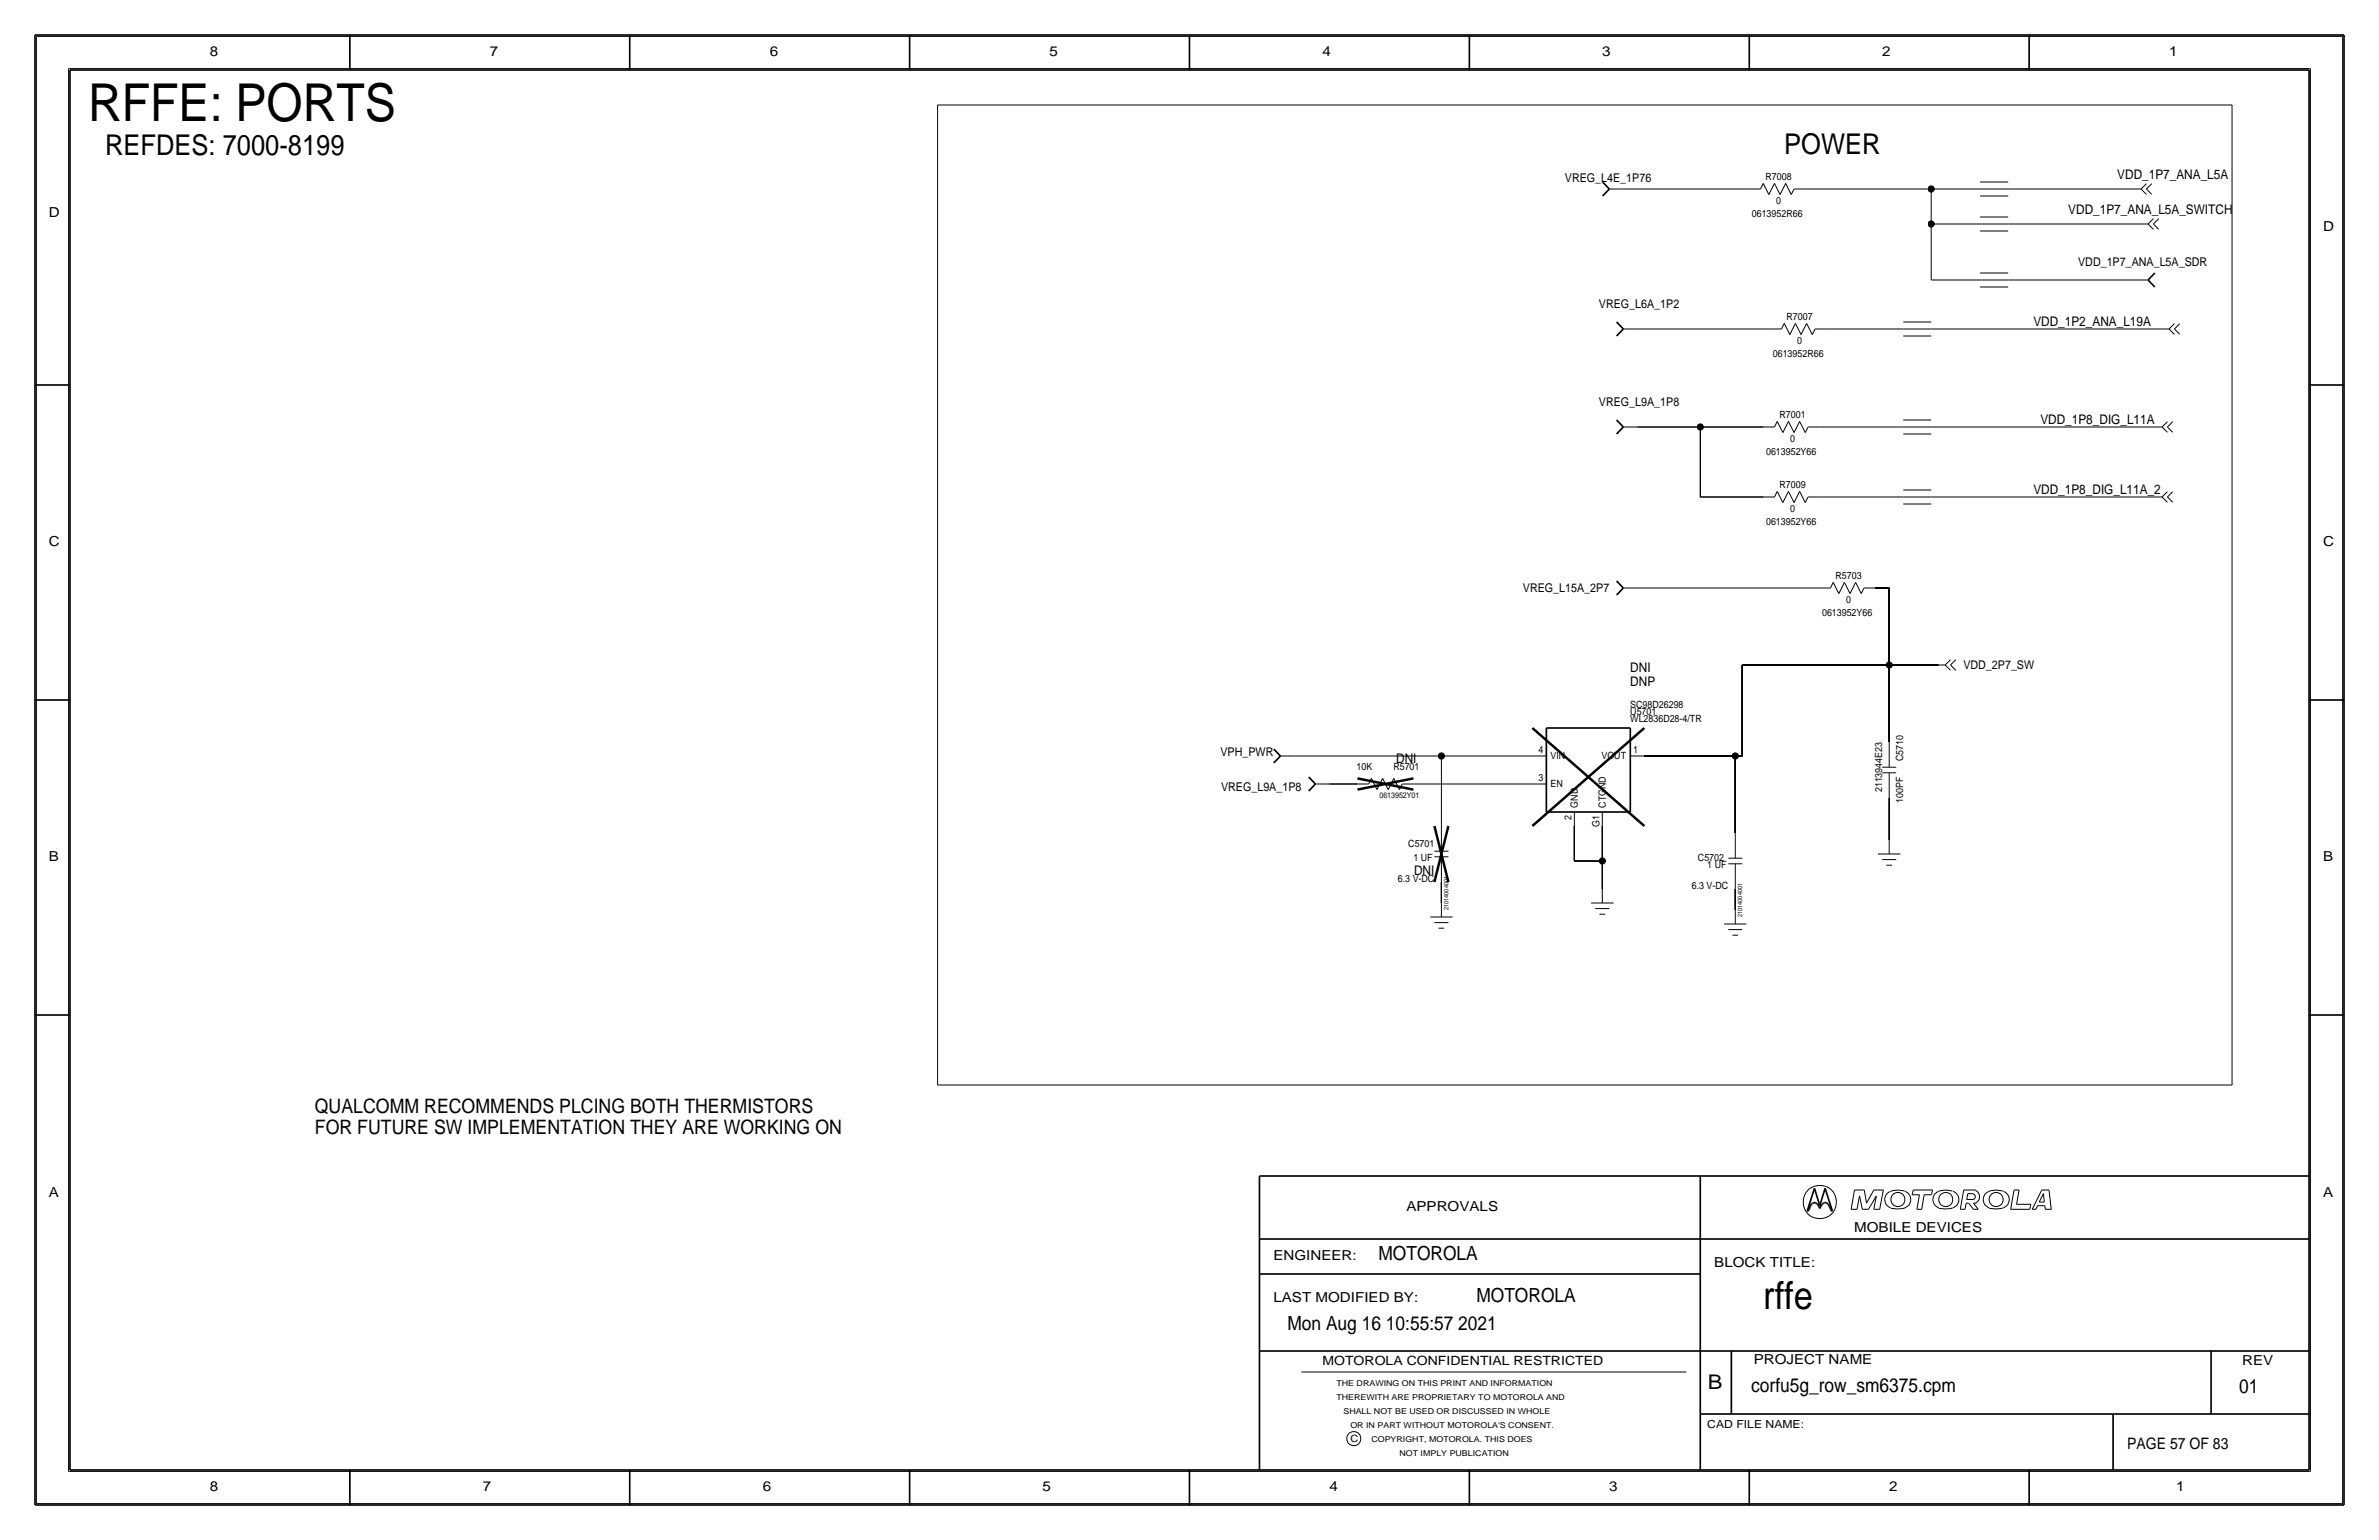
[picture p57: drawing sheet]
<svg xmlns="http://www.w3.org/2000/svg" width="432mm" height="279mm" viewBox="0 0 432 279" stroke-linecap="round" stroke-linejoin="round" font-family="sans-serif">
<defs><g id="words">
<text font-size="9.5" x="16" y="22">RFFE: PORTS</text>
<text font-size="7" x="320" y="237.5">rffe</text>
<g font-size="5.2">
<text x="19.1" y="28">REFDES: 7000-8199</text>
<text x="323.8" y="27.9">POWER</text>
</g>
<text font-size="3.7" x="310" y="252.1">B</text>
<g font-size="3.6">
<text x="57.1" y="201.9">QUALCOMM RECOMMENDS PLCING BOTH THERMISTORS</text>
<text x="57.1" y="205.7">FOR FUTURE SW IMPLEMENTATION THEY ARE WORKING ON</text>
</g>
<g font-size="3.5">
<text x="250.2" y="228.6">MOTOROLA</text>
<text x="268" y="236.2">MOTOROLA</text>
<text x="233.7" y="241.3">Mon Aug 16 10:55:57 2021</text>
<text x="317.9" y="252.6">corfu5g_row_sm6375.cpm</text>
<text x="406.4" y="252.7">01</text>
</g>
<text font-size="2.9" x="386.1" y="262.9">PAGE 57 OF 83</text>
<g font-size="2.5">
<text x="38.1" y="10.2">8</text>
<text x="88.9" y="10.2">7</text>
<text x="139.7" y="10.2">6</text>
<text x="190.5" y="10.2">5</text>
<text x="240" y="10.2">4</text>
<text x="290.8" y="10.2">3</text>
<text x="341.6" y="10.2">2</text>
<text x="393.7" y="10.2">1</text>
<text x="8.9" y="39.4">D</text>
<text x="421.6" y="41.9">D</text>
<text x="8.9" y="99.1">C</text>
<text x="421.6" y="99.1">C</text>
<text x="8.9" y="156.2">B</text>
<text x="421.6" y="156.2">B</text>
<text x="8.9" y="217.2">A</text>
<text x="255.3" y="219.7">APPROVALS</text>
<text x="421.6" y="217.2">A</text>
<text x="336.5" y="223.5">MOBILE DEVICES</text>
<text x="231.1" y="228.6">ENGINEER:</text>
<text x="311.1" y="229.9">BLOCK TITLE:</text>
<text x="231.1" y="236.2">LAST MODIFIED BY:</text>
<text x="318.3" y="247.5">PROJECT NAME</text>
<text x="407" y="247.6">REV</text>
<text x="38.1" y="270.5">8</text>
<text x="87.6" y="270.5">7</text>
<text x="138.4" y="270.5">6</text>
<text x="189.2" y="270.5">5</text>
<text x="241.3" y="270.5">4</text>
<text x="292.1" y="270.5">3</text>
<text x="342.9" y="270.5">2</text>
<text x="395" y="270.5">1</text>
</g>
<g font-size="2.4">
<text x="384.3" y="32.5">VDD_1P7_ANA_L5A</text>
<text x="375.4" y="38.9">VDD_1P7_ANA_L5A_SWITCH</text>
<text x="369.1" y="59.2">VDD_1P2_ANA_L19A</text>
<text x="370.3" y="77">VDD_1P8_DIG_L11A</text>
<text x="369.1" y="89.7">VDD_1P8_DIG_L11A_2</text>
<text x="295.9" y="121.9">DNI</text>
<text x="295.9" y="124.5">DNP</text>
<text x="253.4" y="138.4">DNI</text>
<text x="256.7" y="158.7">DNI</text>
</g>
<text font-size="2.3" x="240" y="247.6">MOTOROLA CONFIDENTIAL RESTRICTED</text>
<g font-size="2.2">
<text x="284" y="33">VREG_L4E_1P76</text>
<text x="377.2" y="48.3">VDD_1P7_ANA_L5A_SDR</text>
<text x="290.2" y="55.9">VREG_L6A_1P2</text>
<text x="290.2" y="73.7">VREG_L9A_1P8</text>
<text x="276.4" y="107.4">VREG_L15A_2P7</text>
<text x="356.4" y="121.4">VDD_2P7_SW</text>
<text x="221.5" y="137.2">VPH_PWR</text>
<text x="221.6" y="143.5">VREG_L9A_1P8</text>
</g>
<text font-size="2" x="309.9" y="259.1">CAD FILE NAME:</text>
<g font-size="1.8">
<text x="320.5" y="32.7">R7008</text>
<text x="318" y="39.4">0613952R66</text>
<text x="322.4" y="36.9">0</text>
<text x="324.3" y="58.1">R7007</text>
<text x="321.8" y="64.8">0613952R66</text>
<text x="326.2" y="62.3">0</text>
<text x="323" y="75.8">R7001</text>
<text x="320.6" y="82.5">0613952Y66</text>
<text x="324.9" y="80.1">0</text>
<text x="323" y="88.5">R7009</text>
<text x="320.6" y="95.3">0613952Y66</text>
<text x="324.9" y="92.8">0</text>
<text x="333.2" y="105.1">R5703</text>
<text x="330.7" y="111.8">0613952Y66</text>
<text x="335.1" y="109.3">0</text>
<text x="295.9" y="128.5">SC98D26298</text>
<text x="295.9" y="131.1">WL2836D28-4/TR</text>
<text x="295.9" y="129.8">U5701</text>
<text x="279.3" y="136.7">4</text>
<text x="281.4" y="137.8">VIN</text>
<text x="290.7" y="137.8">VOUT</text>
<text x="296.4" y="136.7">1</text>
<text x="246.2" y="139.7">10K</text>
<text x="252.9" y="139.7">R5701</text>
<text x="279.3" y="141.7">3</text>
<text x="281.4" y="142.8">EN</text>
<text x="341.6" y="143.7" transform="rotate(-90 341.6 143.7)">2113944E23</text>
<text x="345.4" y="138.1" transform="rotate(-90 345.4 138.1)">C5710</text>
<text x="285.2" y="148.7" transform="rotate(-90 285.2 148.7)">2</text>
<text x="286.4" y="146.6" transform="rotate(-90 286.4 146.6)">GND</text>
<text x="290.3" y="150" transform="rotate(-90 290.3 150)">G1</text>
<text x="291.4" y="146.6" transform="rotate(-90 291.4 146.6)">CTGND</text>
<text x="345.4" y="145.7" transform="rotate(-90 345.4 145.7)">100PF</text>
<text x="255.6" y="153.7">C5701</text>
<text x="253.7" y="160">6.3 V-DC</text>
<text x="256.5" y="156.2">1 UF</text>
<text x="307.1" y="161.3">6.3 V-DC</text>
<text x="308.2" y="156.2">C5702</text>
<text x="309.9" y="157.5">1 UF</text>
<text x="245.1" y="261.6">C</text>
</g>
<g font-size="1.5">
<text x="242.6" y="251.5">THE DRAWING ON THIS PRINT AND INFORMATION</text>
<text x="242.6" y="254">THEREWITH ARE PROPRIETARY TO MOTOROLA AND</text>
<text x="243.8" y="256.5">SHALL NOT BE USED OR DISCUSSED IN WHOLE</text>
<text x="245.1" y="259.1">OR IN PART WITHOUT MOTOROLA'S CONSENT.</text>
<text x="248.9" y="261.6">COPYRIGHT, MOTOROLA. THIS DOES</text>
<text x="254" y="264.2">NOT IMPLY PUBLICATION</text>
</g>
<text font-size="1.4" x="250.4" y="144.8">0613952Y01</text>
<g font-size="1.1">
<text x="262.9" y="165.1" transform="rotate(-90 262.9 165.1)">21014004001</text>
<text x="316.2" y="166.4" transform="rotate(-90 316.2 166.4)">21014004001</text>
</g>
</g></defs>
<!-- layer: Nets -->
<g fill="none" stroke="#000" stroke-width=".18">
<path d="M170.2 19.1v177.7zM170.2 19.1h234.9zM405.1 19.1v177.7zM294.6 34.3h22.9zM327.7 34.3h22.8zM350.5 34.3h8.9zM350.5 34.3v6.3zM364.5 34.3h22.8zM297.2 59.7h24.1zM331.5 59.7h13.9zM350.5 59.7h41.9zM350.5 40.6v10.2z"/>
<path d="M350.5 50.8h8.9zM350.5 40.6h8.9zM364.5 50.8h22.8zM364.5 40.6h24.1zM297.2 77.5h11.4zM308.6 77.5h11.4zM308.6 77.5v12.7zM330.2 77.5h15.2zM350.5 77.5h40.7zM308.6 90.2h11.4zM330.2 90.2h15.2zM350.5 90.2h40.7z"/>
<path d="M297.2 106.7h33zM340.4 106.7h2.5zM342.9 106.7v13.9zM234.9 137.2h26.7zM261.6 137.2v12.7zM261.6 137.2h16.5zM298.4 137.2h16.6zM315 137.2v13.9zM315 137.2h1.2zM316.2 120.7h26.7zM316.2 120.7v16.5zM342.9 120.7v13.9z"/>
<path d="M342.9 120.7h8.9zM241.3 142.2h5.1zM256.5 142.2h21.6zM285.8 149.9v6.3zM285.8 156.2h5zM290.8 156.2v5.1zM290.8 149.9v6.3zM342.9 144.8v7.6zM261.6 160v3.8zM315 161.3v3.8zM170.2 196.8h234.9z"/>
</g>
<g fill="#000" stroke="#000" stroke-width=".18">
<circle cx="350.5" cy="34.3" r=".56"/>
<circle cx="350.5" cy="40.6" r=".56"/>
<circle cx="308.6" cy="77.5" r=".56"/>
<circle cx="261.6" cy="137.2" r=".56"/>
<circle cx="315" cy="137.2" r=".56"/>
<circle cx="342.9" cy="120.6" r=".56"/>
<circle cx="290.8" cy="156.2" r=".56"/>
</g>
<!-- layer: Components -->
<g fill="none" stroke="#000" stroke-width=".18">
<path d="M292.1 34.3h2.5zM317.5 34.3h2zM320 33.3l-.5 1zM320 33.3l1.1 2zM322.1 33.3l-1 2zM322.1 33.3l1 2zM324.1 33.3l1 2zM324.1 33.3l-1 2zM325.6 34.3l-.5 1zM325.6 34.3h2.1zM359.4 39.4h5.1zM359.4 34.3h5.1z"/>
<path d="M359.4 33h5.1zM359.4 35.6h5.1zM387.3 34.3h1.3zM388.6 34.3l1 1zM389.6 34.3l.9-1zM389.6 34.3l1 1zM389.6 33.3l-1 1zM390.9 39.7l-1 .9zM391.8 39.7l-.9 .9zM294.6 59.7h2.6zM321.3 59.7h2zM323.8 58.7l-.5 1z"/>
<path d="M323.9 58.7l1 2zM325.9 58.7l-1 2zM325.9 58.7l1 2zM327.9 58.7l-1 2zM327.9 58.7l1 2zM329.4 59.7l-.5 1zM329.4 59.7h2.1zM345.4 59.7h5.1zM345.4 58.4h5.1zM359.4 50.8h5.1zM359.4 49.5h5.1zM359.4 52.1h5.1z"/>
<path d="M359.4 40.6h5.1zM359.4 41.9h5.1zM387.3 50.8h2.6zM388.6 40.6h1.3zM389.9 40.6l1 1zM390.9 40.6l.9 1zM392.4 59.7h1.3zM393.7 59.7l1 1zM394.7 59.7l.9 1zM394.7 58.7l-1 1zM395.6 58.7l-.9 1zM294.6 77.5h2.6z"/>
<path d="M320 77.5h2.1zM322.6 76.5l-.5 1zM322.6 76.5l1 2zM324.6 76.5l-1 2zM324.6 76.5l1 2zM326.6 76.5l-1 2zM326.6 76.5l1.1 2zM328.2 77.5l-.5 1zM328.2 77.5h2zM345.4 61h5.1zM345.4 77.5h5.1zM345.4 76.2h5.1z"/>
<path d="M345.4 78.7h5.1zM391.2 77.5h1.2zM392.4 77.5l1 .9zM393.4 77.5l1-1zM393.4 77.5l1 .9zM393.4 76.5l-1 1zM320 90.2h2.1zM322.6 89.2l-.5 1zM322.6 89.2l1 2zM324.6 89.2l-1 2zM324.6 89.2l1 2zM326.6 89.2l-1 2z"/>
<path d="M326.6 89.2l1.1 2zM328.2 90.2l-.5 1zM328.2 90.2h2zM345.4 90.2h5.1zM345.4 88.9h5.1zM345.4 91.4h5.1zM391.2 90.2h1.2zM392.4 90.2l1 .9zM392.4 90.2l1-1zM393.4 90.2l1 .9zM394.4 89.2l-1 1zM294.6 106.7h2.6z"/>
<path d="M330.2 106.7h2zM332.7 105.7l-.5 1zM332.7 105.7l1.1 2zM334.8 105.7l-1 2zM334.8 105.7l1 2zM336.8 105.7l1 2zM336.8 105.7l-1 2zM338.3 106.7l-.5 1zM338.3 106.7h2.1zM354 119.7l-.9 1zM232.4 137.2h2.5zM278.1 137.2h2.6z"/>
<path d="M295.9 137.2h2.5zM341.6 139.2h2.6zM342.9 134.6v4.6zM351.8 120.7h1.3zM353.1 120.7l.9 .9zM354 120.7l1-1zM354 120.7l1 .9zM238.8 142.2h2.5zM246.4 142.2h2zM248.9 141.2l-.5 1zM248.9 141.2l1 2.1zM251 141.2l-1.1 2.1z"/>
<path d="M251 141.2l1 2.1zM253 141.2l-1 2.1zM253 141.2l1 2.1zM254.5 142.2l-.5 1.1zM254.5 142.2h2zM260.3 154.4h2.6zM260.4 155.4h2.5zM261.6 155.4v4.6zM261.6 149.9v4.5zM278.1 142.2h2.6zM285.8 147.3v2.6zM290.8 147.3v2.6z"/>
<path d="M313.7 155.7h2.5zM313.7 156.7h2.5zM315 156.7v4.6zM315 151.1v4.6zM340.9 154.9h4zM341.6 156h2.6zM341.6 140.2h2.6zM342.4 157h1zM342.9 152.4v2.5zM342.9 140.2v4.6zM259.6 166.4h4.1zM260.4 167.4h2.5z"/>
<path d="M261.1 168.4h1zM261.6 163.8v2.6zM288.8 163.8h4.1zM289.6 164.8h2.5zM290.3 165.9h1zM290.8 161.3v2.5zM312.9 167.6h4.1zM313.7 168.7h2.5zM314.5 169.7h1zM315 165.1v2.5z"/>
</g>
<g fill="none" stroke="#000" stroke-width=".3">
<path d="M290.9 33l1.2 1.3zM292.1 34.3l-1.2 1.3zM293.4 58.4l1.2 1.3zM294.6 59.7l-1.2 1.3zM389.9 50.8l1.2 1.3zM391.1 49.5l-1.2 1.3zM293.4 76.2l1.2 1.3zM294.6 77.5l-1.2 1.2zM293.4 105.4l1.2 1.3zM294.6 106.7l-1.2 1.2zM231.2 135.9l1.2 1.3zM232.4 137.2l-1.2 1.2z"/>
<path d="M280.7 132.1v15.2zM280.7 132.1h15.2zM295.9 132.1v15.2zM237.5 141l1.3 1.2zM238.8 142.2l-1.3 1.3zM280.7 147.3h15.2z"/>
</g>
<path d="M278.1 132.1l20.4 17.8zM246.4 143.3l10.1-2.1zM246.4 141.2l10.1 2.1zM260.3 149.9l2.6 10.1zM262.9 149.9l-2.6 10.1zM278.1 149.9l20.4-17.8z" fill="none" stroke="#000" stroke-width=".45"/>
<!-- layer: Page Border and Title Block -->
<g fill="none" stroke="#000" stroke-width=".3">
<path d="M6.3 6.4v266.7zM6.4 6.4h419zM12.7 12.7h406.4zM12.7 12.7v254zM63.5 6.4v6.3zM114.3 6.4v6.3zM165.1 6.4v6.3zM215.9 6.3v6.4zM266.7 6.4v6.3zM317.5 6.4v6.3zM368.3 6.4v6.3zM419.1 12.7v254z"/>
<path d="M425.4 6.4v266.7zM6.3 69.8h6.4zM419.1 69.8h6.3zM6.3 127h6.4zM419.1 127h6.3zM6.3 184.1h6.4zM419.1 184.1h6.3zM228.6 213.4v53.3zM228.6 213.4h190.5zM308.6 213.4v53.3zM328 219.7h.2zM328.4 219.4l-.2 .3z"/>
<path d="M328.6 218.8l-.2 .6zM328.8 218.5l-.2 .3zM329 218.3l.2-.1zM329 218.3l-.2 .2zM329.2 218.2h.2zM329.3 215.6l-1.3 4.1zM329.3 215.6l1 3.1zM329.4 218.2l.2 .1zM329.6 218.3l.3 .2zM329.9 218.5l.2 .3zM330.1 218.8l.2 .5zM330.5 218.8l-.2 .5z"/>
<path d="M330.8 218.5l-.3 .3zM331 218.3l-.2 .2zM331 218.3l.2-.1zM331.2 218.2h.2zM331.3 215.6l1.3 4.1zM331.3 215.6l-1 3.1zM331.4 218.2l.2 .1zM331.6 218.3l.2 .2zM331.8 218.5l.2 .3zM332 218.8l.3 .6zM332.3 219.4l.1 .3zM332.4 219.7h.2z"/>
<path d="M228.6 231.1h80zM228.6 224.8h190.5zM228.6 245.1h190.5zM308.6 256.5h110.5zM314.2 245.1v11.4zM383.5 256.5v10.2zM401.3 245.1v11.4zM6.4 273h419zM12.7 266.7h406.4zM63.5 266.7v6.4zM114.3 266.7v6.4zM165.1 266.7v6.4z"/>
<path d="M215.9 266.7v6.3zM266.7 266.7v6.4zM317.5 266.7v6.4zM368.3 266.7v6.4z"/>
</g>
<g fill="none" stroke="#000" stroke-width=".18">
<path d="M6.6 6.6h418.6zM6.6 6.6v266.2zM12.4 12.4v254.6zM12.4 12.4h407zM419.4 12.4v254.6zM425.2 6.6v266.2zM336 219.4h1.1zM336.6 215.9h1.8zM336.6 215.9l-.6 3.5zM337.5 217l-.4 2.4zM337.5 217l.5 2.4zM338 219.4h1.1z"/>
<path d="M338.4 215.9l.4 2.4zM340.1 219.4h1.1zM340.1 215.9h1.7zM340.1 215.9l-1.3 2.4zM340.6 217l-1.5 2.4zM340.6 217l-.5 2.4zM341.8 215.9l-.6 3.5zM343.1 216.2a1.6 1.6 0 0 0-1 1.5 1.6 1.6 0 0 0 1.1 1.5M345.7 216.1h-.2a4 4 0 0 0-2.3 .1M345.7 216.2a1.59 1.59 0 0 1 1.1 1.5 1.59 1.59 0 0 1-1.1 1.5 5.1 5.1 0 0 1-2.5 0M347.1 216.8h1.3zM347.3 215.9l-.2 .9z"/>
<path d="M347.3 215.9h3.5zM347.9 219.4h.9zM348.4 216.8l-.5 2.6zM349.2 216.8l-.4 2.6zM349.2 216.8h1.4zM350.8 215.9l-.2 .9zM354.4 216.1a3.1 3.1 0 0 0-3.3 .7 1.62 1.62 0 0 0 .8 2.4M354.4 219.2a5.1 5.1 0 0 1-2.5 0M354.5 216.2a1.59 1.59 0 0 1 1 1.5 1.59 1.59 0 0 1-1 1.5M355.8 219.4h.9zM356.4 215.9h2.2zM356.4 215.9l-.6 3.5z"/>
<path d="M356.9 218.3l-.2 1.1zM356.9 218.3h.4zM357 217.6h1.2zM357.2 216.6l-.2 1zM357.2 216.6h1zM357.3 218.3l.9 1.1zM358.1 216.7a.5 .5 0 0 1 .4 .4 .5 .5 0 0 1-.4 .5M358.2 218.3l.9 1.1zM358.2 218.3h.4zM358.2 219.4h.9zM358.5 216a1.24 1.24 0 0 1 .8 1.1 1.24 1.24 0 0 1-.8 1.2M363.5 216.1a3.1 3.1 0 0 0-3.3 .7 1.62 1.62 0 0 0 .8 2.4"/>
<path d="M363.6 219.2a5.1 5.1 0 0 1-2.6 0M363.6 216.2a1.59 1.59 0 0 1 1.1 1.5 1.59 1.59 0 0 1-1.1 1.5M364.9 219.4h3.5zM365.6 215.9l-.7 3.5zM365.6 215.9h.9zM366 218.5h2.6zM366.5 215.9l-.5 2.6zM368.6 218.5l-.2 .9zM368.9 219.4h.6zM369.8 218.7h1.3zM369.8 218.7l-.3 .7zM370.1 218.1h.9z"/>
<path d="M370.6 215.9l-1.7 3.5zM370.6 215.9h1.3zM370.9 216.6l-.8 1.5zM370.9 216.6l.1 1.5zM371.1 218.7l.1 .7zM371.2 219.4h1.1zM371.9 215.9l.4 3.5zM236.2 248.9h69.9zM6.6 272.8h418.6zM12.4 267h407z"/>
<circle cx="330.3" cy="218.1" r="3"/>
<circle cx="344.5" cy="217.6" r="1.28"/>
<circle cx="353.2" cy="217.6" r="1.28"/>
<circle cx="362.3" cy="217.6" r="1.28"/>
<circle cx="245.7" cy="261" r="1.28"/>
</g>
<use href="#words"/>
</svg>
